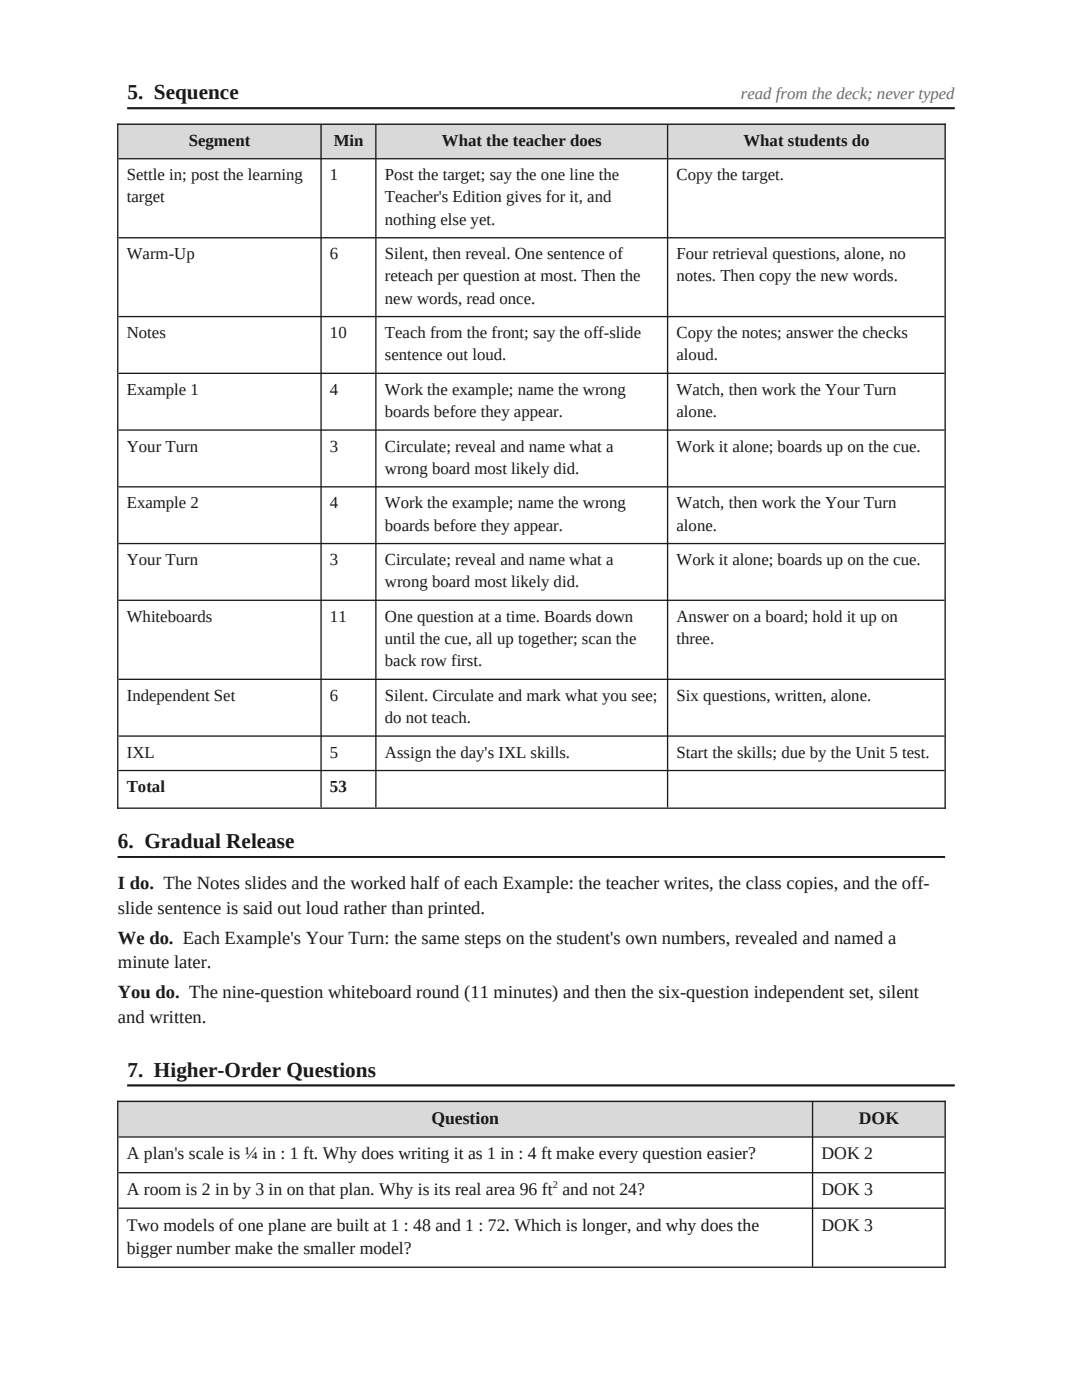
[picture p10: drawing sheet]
<svg xmlns="http://www.w3.org/2000/svg" width="216mm" height="279mm" viewBox="0 0 216 279" stroke-linecap="round" stroke-linejoin="round" font-family="sans-serif">
<defs><g id="words">
<g font-size="4.2" fill="#1a1a1a">
<text x="25.4" y="19.8">5. Sequence</text>
<text x="23.5" y="169.2">6. Gradual Release</text>
<text x="25.4" y="214.8">7. Higher-Order Questions</text>
</g>
<g font-size="3.7" fill="#1a1a1a">
<text x="23.5" y="177.5">I do. The Notes slides and the worked half of each Example: the teacher writes, the class copies, and the off-</text>
<text x="23.5" y="182.4">slide sentence is said out loud rather than printed.</text>
<text x="23.5" y="188.4">We do. Each Example's Your Turn: the same steps on the student's own numbers, revealed and named a</text>
<text x="23.5" y="193.3">minute later.</text>
<text x="23.5" y="199.2">You do. The nine-question whiteboard round (11 minutes) and then the six-question independent set, silent</text>
<text x="23.5" y="204.1">and written.</text>
</g>
<g font-size="3.5" fill="#1a1a1a">
<text x="86.1" y="224.3">Question</text>
<text x="171.4" y="224.3">DOK</text>
<text x="25.3" y="231.4">A plan's scale is ¼ in : 1 ft. Why does writing it as 1 in : 4 ft make every question easier?</text>
<text x="163.9" y="231.4">DOK 2</text>
<text x="25.3" y="238.5">A room is 2 in by 3 in on that plan. Why is its real area 96 ft and not 24?</text>
<text x="163.9" y="238.5">DOK 3</text>
<text x="25.3" y="245.6">Two models of one plane are built at 1 : 48 and 1 : 72. Which is longer, and why does the</text>
<text x="163.9" y="245.6">DOK 3</text>
<text x="25.3" y="250.3">bigger number make the smaller model?</text>
</g>
<text font-size="3.4" fill="#6b6b6b" x="147.8" y="19.8">read from the deck; never typed</text>
<g font-size="3.4" fill="#1a1a1a">
<text x="37.7" y="29.1">Segment</text>
<text x="66.6" y="29.1">Min</text>
<text x="88.2" y="29.1">What the teacher does</text>
<text x="148.4" y="29.1">What students do</text>
<text x="25.3" y="36">Settle in; post the learning</text>
<text x="65.8" y="36">1</text>
<text x="76.8" y="36">Post the target; say the one line the</text>
<text x="135" y="36">Copy the target.</text>
<text x="25.3" y="40.4">target</text>
<text x="76.8" y="40.4">Teacher's Edition gives for it, and</text>
<text x="76.8" y="44.8">nothing else yet.</text>
<text x="25.3" y="51.7">Warm-Up</text>
<text x="65.8" y="51.7">6</text>
<text x="76.8" y="51.7">Silent, then reveal. One sentence of</text>
<text x="135" y="51.7">Four retrieval questions, alone, no</text>
<text x="76.8" y="56.2">reteach per question at most. Then the</text>
<text x="135" y="56.2">notes. Then copy the new words.</text>
<text x="76.8" y="60.6">new words, read once.</text>
<text x="25.3" y="67.5">Notes</text>
<text x="65.8" y="67.5">10</text>
<text x="76.8" y="67.5">Teach from the front; say the off-slide</text>
<text x="76.8" y="71.9">sentence out loud.</text>
<text x="135" y="67.5">Copy the notes; answer the checks</text>
<text x="135" y="71.9">aloud.</text>
<text x="25.3" y="78.8">Example 1</text>
<text x="65.8" y="78.8">4</text>
<text x="76.8" y="78.8">Work the example; name the wrong</text>
<text x="76.8" y="83.2">boards before they appear.</text>
<text x="135" y="78.8">Watch, then work the Your Turn</text>
<text x="135" y="83.2">alone.</text>
<text x="25.3" y="90.1">Your Turn</text>
<text x="65.8" y="90.1">3</text>
<text x="76.8" y="90.1">Circulate; reveal and name what a</text>
<text x="76.8" y="94.6">wrong board most likely did.</text>
<text x="135" y="90.1">Work it alone; boards up on the cue.</text>
<text x="25.3" y="101.5">Example 2</text>
<text x="65.8" y="101.5">4</text>
<text x="76.8" y="101.5">Work the example; name the wrong</text>
<text x="135" y="101.5">Watch, then work the Your Turn</text>
<text x="76.8" y="105.9">boards before they appear.</text>
<text x="135" y="105.9">alone.</text>
<text x="25.3" y="112.8">Your Turn</text>
<text x="65.8" y="112.8">3</text>
<text x="76.8" y="112.8">Circulate; reveal and name what a</text>
<text x="135" y="112.8">Work it alone; boards up on the cue.</text>
<text x="76.8" y="117.2">wrong board most likely did.</text>
<text x="25.3" y="124.1">Whiteboards</text>
<text x="65.8" y="124.1">11</text>
<text x="76.8" y="124.1">One question at a time. Boards down</text>
<text x="135" y="124.1">Answer on a board; hold it up on</text>
<text x="76.8" y="128.5">until the cue, all up together; scan the</text>
<text x="135" y="128.5">three.</text>
<text x="76.8" y="133">back row first.</text>
<text x="25.3" y="139.9">Independent Set</text>
<text x="65.8" y="139.9">6</text>
<text x="76.8" y="139.9">Silent. Circulate and mark what you see;</text>
<text x="135" y="139.9">Six questions, written, alone.</text>
<text x="76.8" y="144.3">do not teach.</text>
<text x="25.3" y="151.2">IXL</text>
<text x="65.8" y="151.2">5</text>
<text x="76.8" y="151.2">Assign the day's IXL skills.</text>
<text x="135" y="151.2">Start the skills; due by the Unit 5 test.</text>
<text x="25.3" y="158.1">Total</text>
<text x="65.8" y="158.1">53</text>
</g>
<text font-size="2" fill="#1a1a1a" x="110.3" y="237.1">2</text>
</g></defs>
<g fill="#d9d9d9">
<path d="M23.5 24.7h40.5v6.8h-40.5z" fill-rule="evenodd"/>
<path d="M64.1 24.7h10.9v6.8h-10.9z" fill-rule="evenodd"/>
<path d="M75 24.7h58.2v6.8h-58.2z" fill-rule="evenodd"/>
<path d="M133.2 24.7h55.4v6.8h-55.4z" fill-rule="evenodd"/>
<path d="M23.5 219.7h138.6v7h-138.6z" fill-rule="evenodd"/>
<path d="M162.1 219.7h26.5v7h-26.5z" fill-rule="evenodd"/>
<path d="M23.5 24.7h40.5v6.8h-40.5z" fill-rule="evenodd"/>
<path d="M64.1 24.7h10.9v6.8h-10.9z" fill-rule="evenodd"/>
<path d="M75 24.7h58.2v6.8h-58.2z" fill-rule="evenodd"/>
<path d="M133.2 24.7h55.4v6.8h-55.4z" fill-rule="evenodd"/>
<path d="M23.5 219.7h138.6v7h-138.6z" fill-rule="evenodd"/>
<path d="M162.1 219.7h26.5v7h-26.5z" fill-rule="evenodd"/>
</g>
<g fill="none" stroke="#1a1a1a" stroke-width=".26">
<path d="M23.4 24.8h165.3M23.5 24.7v136.7M23.7 31.7h164.8M64.1 24.9v136.2M75 24.9v136.2M133.2 24.9v136.2M188.6 24.7v136.7M23.7 47.4h164.8M23.7 63.2h164.8M23.7 74.5h164.8M23.7 85.8h164.8M23.7 97.2h164.8"/>
<path d="M23.7 108.5h164.8M23.7 119.8h164.8M23.7 135.6h164.8M23.7 146.9h164.8M23.7 153.8h164.8M23.4 161.3h165.3M23.4 219.8h165.3M23.5 219.7v33.3M162.1 219.9v32.9M188.6 219.7v33.3M23.7 226.9h164.8M23.7 234h164.8"/>
<path d="M23.4 252.9h165.3M23.7 241.1h164.8"/>
</g>
<path d="M25.4 21.6h165.1M23.5 171h165.1M25.4 216.6h165.1" fill="none" stroke="#1a1a1a" stroke-width=".35"/>
<use href="#words"/>
</svg>
